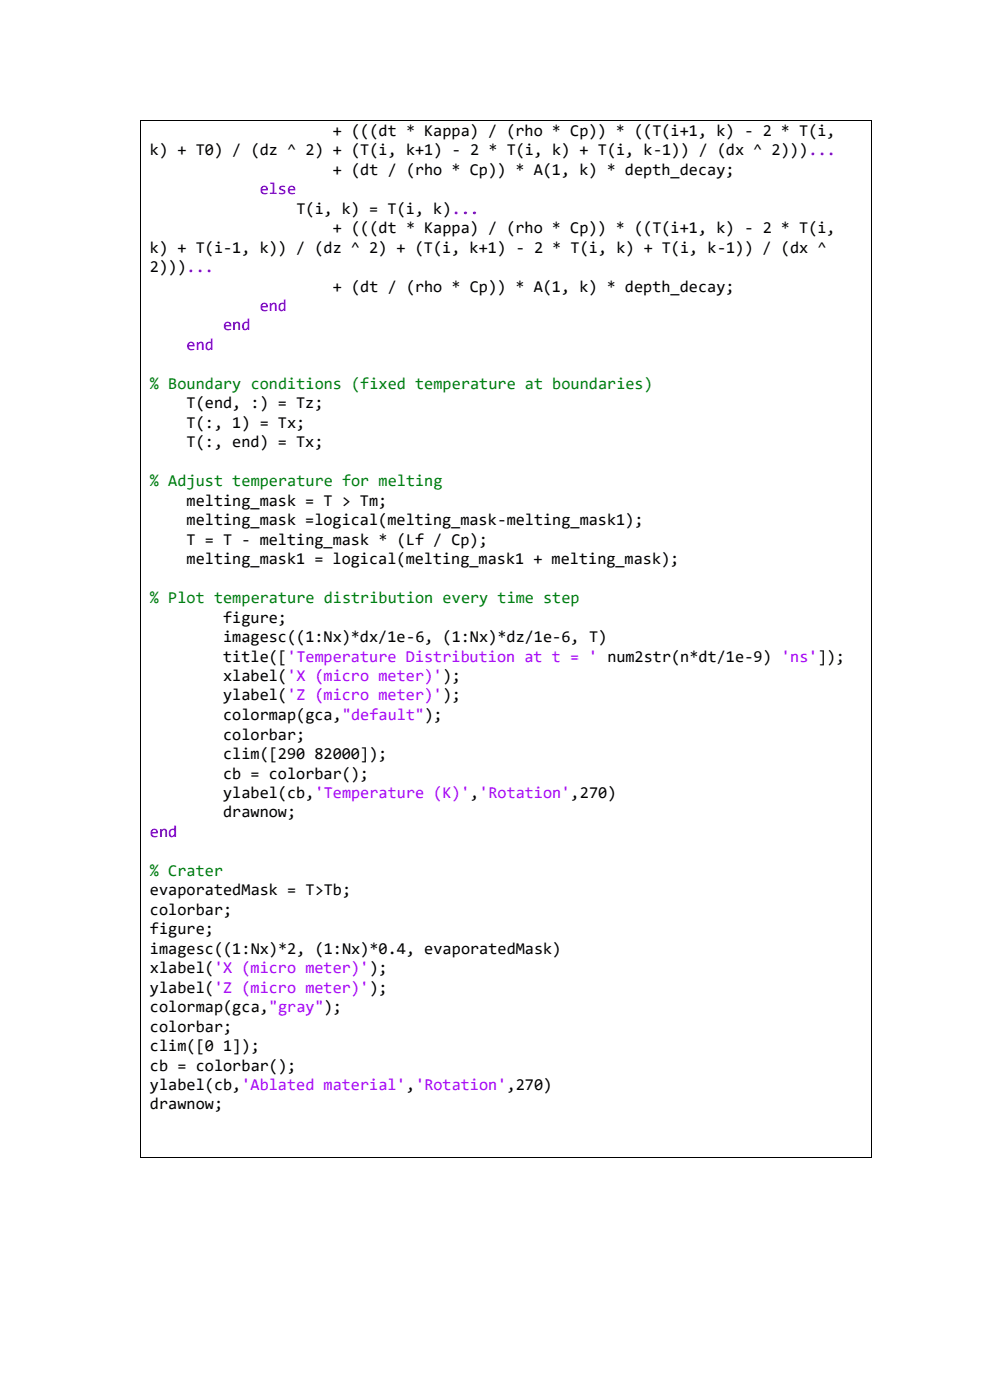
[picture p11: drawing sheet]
<svg xmlns="http://www.w3.org/2000/svg" width="210mm" height="297mm" viewBox="0 0 210 297" stroke-linecap="round" stroke-linejoin="round" font-family="sans-serif">
<defs><g id="words">
<g font-size="3.5">
<text x="70.6" y="28.8">+ (((dt * Kappa) / (rho * Cp)) * ((T(i+1, k) - 2 * T(i,</text>
<text x="31.8" y="32.9">k) + T0) / (dz ^ 2) + (T(i, k+1) - 2 * T(i, k) + T(i, k-1)) / (dx ^ 2)))...</text>
<text x="70.6" y="37.1">+ (dt / (rho * Cp)) * A(1, k) * depth_decay;</text>
<text x="62.9" y="45.3">T(i, k) = T(i, k)...</text>
<text x="31.8" y="53.6">k) + T(i-1, k)) / (dz ^ 2) + (T(i, k+1) - 2 * T(i, k) + T(i, k-1)) / (dx ^</text>
<text x="70.6" y="49.5">+ (((dt * Kappa) / (rho * Cp)) * ((T(i+1, k) - 2 * T(i,</text>
<text x="31.8" y="57.7">2)))...</text>
<text x="70.6" y="61.9">+ (dt / (rho * Cp)) * A(1, k) * depth_decay;</text>
<text x="39.6" y="86.7">T(end, :) = Tz;</text>
<text x="39.6" y="90.8">T(:, 1) = Tx;</text>
<text x="39.6" y="94.9">T(:, end) = Tx;</text>
<text x="39.6" y="107.3">melting_mask = T &gt; Tm;</text>
<text x="39.6" y="111.4">melting_mask =logical(melting_mask-melting_mask1);</text>
<text x="39.6" y="115.6">T = T - melting_mask * (Lf / Cp);</text>
<text x="39.6" y="119.7">melting_mask1 = logical(melting_mask1 + melting_mask);</text>
<text x="47.3" y="132.1">figure;</text>
<text x="47.3" y="136.2">imagesc((1:Nx)*dx/1e-6, (1:Nx)*dz/1e-6, T)</text>
<text x="47.3" y="140.4">title(['Temperature Distribution at t = ' num2str(n*dt/1e-9) 'ns']);</text>
<text x="47.3" y="144.5">xlabel('X (micro meter)');</text>
<text x="47.3" y="148.6">ylabel('Z (micro meter)');</text>
<text x="47.3" y="152.8">colormap(gca,&quot;default&quot;);</text>
<text x="47.3" y="156.9">colorbar;</text>
<text x="47.3" y="161">clim([290 82000]);</text>
<text x="47.3" y="165.2">cb = colorbar();</text>
<text x="47.3" y="169.3">ylabel(cb,'Temperature (K)','Rotation',270)</text>
<text x="47.3" y="173.4">drawnow;</text>
<text x="31.8" y="189.9">evaporatedMask = T&gt;Tb;</text>
<text x="31.8" y="194.1">colorbar;</text>
<text x="31.8" y="198.2">figure;</text>
<text x="31.8" y="202.3">imagesc((1:Nx)*2, (1:Nx)*0.4, evaporatedMask)</text>
<text x="31.8" y="206.4">xlabel('X (micro meter)');</text>
<text x="31.8" y="210.6">ylabel('Z (micro meter)');</text>
<text x="31.8" y="214.7">colormap(gca,&quot;gray&quot;);</text>
<text x="31.8" y="218.9">colorbar;</text>
<text x="31.8" y="223">clim([0 1]);</text>
<text x="31.8" y="227.1">cb = colorbar();</text>
<text x="31.8" y="231.3">ylabel(cb,'Ablated material','Rotation',270)</text>
<text x="31.8" y="235.4">drawnow;</text>
</g>
<g font-size="3.5" fill="#0e00ff">
<text x="55.1" y="41.2">else</text>
<text x="47.3" y="70.1">end</text>
<text x="55.1" y="66">end</text>
<text x="39.6" y="74.3">end</text>
<text x="31.8" y="177.5">end</text>
</g>
<g font-size="3.5" fill="#008013">
<text x="31.8" y="82.5">% Boundary conditions (fixed temperature at boundaries)</text>
<text x="31.8" y="103.2">% Adjust temperature for melting</text>
<text x="31.8" y="128">% Plot temperature distribution every time step</text>
<text x="31.8" y="185.8">% Crater</text>
</g>
</g></defs>
<g fill="#000">
<path d="M29.8 25.4h.2v.2h-.2z" fill-rule="evenodd"/>
<path d="M29.8 25.4h.2v.2h-.2z" fill-rule="evenodd"/>
<path d="M184.9 25.4h.1v.2h-.1z" fill-rule="evenodd"/>
<path d="M184.9 25.4h.1v.2h-.1z" fill-rule="evenodd"/>
<path d="M29.8 245.4h.2v.2h-.2z" fill-rule="evenodd"/>
<path d="M29.8 245.4h.2v.2h-.2z" fill-rule="evenodd"/>
<path d="M184.9 245.4h.1v.2h-.1z" fill-rule="evenodd"/>
<path d="M184.9 245.4h.1v.2h-.1z" fill-rule="evenodd"/>
</g>
<path d="M29.9 25.6v219.8M30 25.5h154.9M184.9 25.6v219.8M30 245.5h154.9" fill="none" stroke="#000" stroke-width=".21"/>
<use href="#words"/>
</svg>
